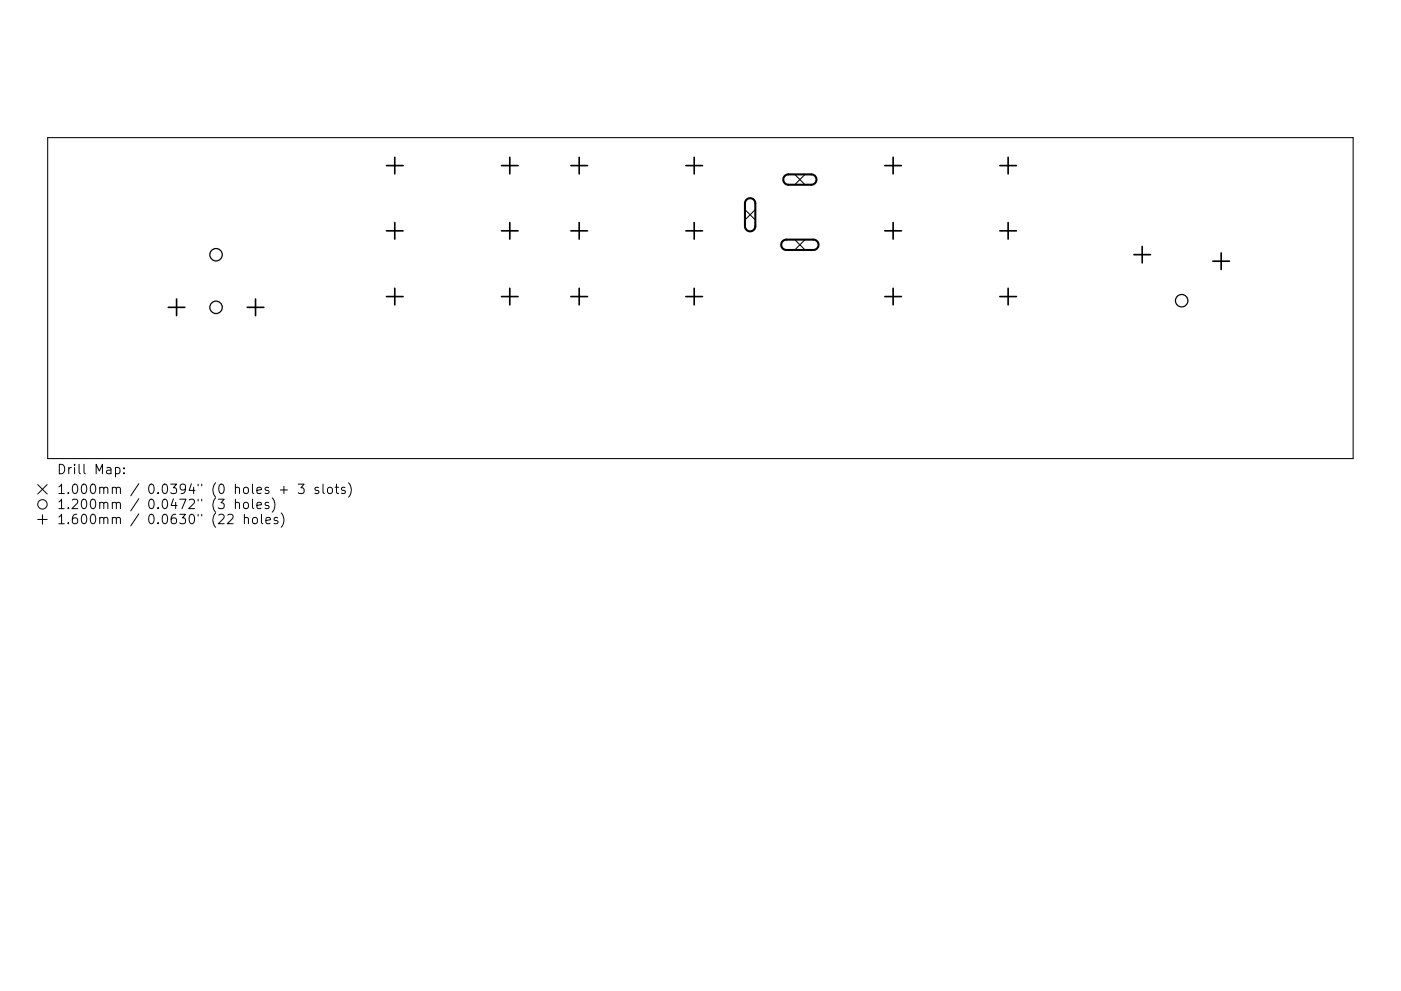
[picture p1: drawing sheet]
<svg xmlns="http://www.w3.org/2000/svg" width="297mm" height="210mm" viewBox="0 0 297 210" stroke-linecap="round" stroke-linejoin="round" font-family="sans-serif">
<defs><g id="words">
<g font-size="2.8">
<text x="12" y="100.6">Drill Map:</text>
<text x="12" y="104.8">1.000mm / 0.0394&quot; (0 holes + 3 slots)</text>
<text x="12" y="108">1.200mm / 0.0472&quot; (3 holes)</text>
<text x="12" y="111.2">1.600mm / 0.0630&quot; (22 holes)</text>
</g>
</g></defs>
<path d="M10.1 29.2h276.8v68.1h-276.8zM168.5 37l2.2 2.2M170.7 37l-2.2 2.2M157.9 44.5l2.2 2.2M160.1 44.5l-2.2 2.2M168.5 50.8l2.2 2.2M170.7 50.8l-2.2 2.2" fill="none" stroke="#000" stroke-width=".22"/>
<path d="M166.4 37.3l.7-.3h4.9a1.1 1.1 0 0 1 1.1 1.1 1.1 1.1 0 0 1-1.1 1.1h-4.8a1.1 1.1 0 0 1-1-.7 1.1 1.1 0 0 1 .2-1.2zM158.3 42.4a1.1 1.1 0 0 1 1.2-.3 1.1 1.1 0 0 1 .6 1.1v4.8a1.1 1.1 0 0 1-1.1 1.1 1.1 1.1 0 0 1-1.1-1.1l.1-4.9zM166 51.2l.6-.4h5.8a1.1 1.1 0 0 1 1.1 1.1 1.1 1.1 0 0 1-1.1 1.1h-5.7a1.1 1.1 0 0 1-1-.6 1.1 1.1 0 0 1 .3-1.2z" fill="none" stroke="#000" stroke-width=".44"/>
<g fill="none" stroke="#000" stroke-width=".26">
<circle cx="45.8" cy="54" r="1.32"/>
<circle cx="45.8" cy="65.2" r="1.32"/>
<circle cx="250.5" cy="63.8" r="1.32"/>
</g>
<g fill="none" stroke="#000" stroke-width=".35">
<path d="M81.9 35.1h3.6M83.7 33.4v3.5M106.3 35.1h3.5M108.1 33.4v3.5M121 35.1h3.6M122.8 33.4v3.5M145.4 35.1h3.5M147.2 33.4v3.5M187.6 35.1h3.5M189.4 33.4v3.5M212 35.1h3.5M213.7 33.4v3.5"/>
<path d="M81.9 49h3.6M83.7 47.2v3.5M106.3 49h3.5M108.1 47.2v3.5M121 49h3.6M122.8 47.2v3.5M145.4 49h3.5M147.2 47.2v3.5M187.6 49h3.5M189.4 47.2v3.5M212 49h3.5M213.7 47.2v3.5"/>
<path d="M240.4 54h3.5M242.2 52.3v3.5M257.1 55.4h3.6M258.9 53.7v3.5M35.7 65.2h3.5M37.4 63.4v3.6M52.4 65.2h3.5M54.2 63.4v3.6M81.9 62.9h3.6M83.7 61.2v3.5M106.3 62.9h3.5M108.1 61.2v3.5"/>
<path d="M121 62.9h3.6M122.8 61.2v3.5M145.4 62.9h3.5M147.2 61.2v3.5M187.6 62.9h3.5M189.4 61.2v3.5M212 62.9h3.5M213.7 61.2v3.5"/>
</g>
<g fill="none" stroke="#000" stroke-width=".21">
<path d="M24.5 99.3l.6-.1 .3 .4v.5l-.2 .3h-.7M26.3 99.3v.2M8 102.8l2 2M8 110.2h2M9 109.2v2M10 102.8l-2 2M26.3 100.3v.2M48.3 109.3l.3-.2 .6 .1a.54 .54 0 0 1 .1 .8l-1.1 1.1h1.2M49.9 106.8a.5 .5 0 0 1 .9 .1v1M49.9 105.9v2M51.7 106.8a.54 .54 0 0 1 .6-.2 .54 .54 0 0 1 .4 .4v.5a.54 .54 0 0 1-.6 .4 .54 .54 0 0 1-.5-.4zM51.8 110a.5 .5 0 0 1 .9 .1v1"/>
<path d="M51.8 109.1v2M53.5 105.9v1.7l.3 .3M53.6 110a.54 .54 0 0 1 .6-.2 .54 .54 0 0 1 .4 .4v.5a.54 .54 0 0 1-.5 .4 .54 .54 0 0 1-.6-.4zM54.5 107.2l.9-.1-.1-.4-.5-.1-.3 .3 .1 .9h.7M55.4 109.1v1.7l.3 .3M56.4 110.4l.9-.1-.1-.4-.5-.1-.3 .3 .1 .9h.7M57 106.7l-.5-.1-.3 .3 .1 .3 .7 .1v.5h-.8M57.7 105.6a2.29 2.29 0 0 1 0 3.1M58.9 109.9l-.5-.1-.3 .3 .1 .3 .7 .1v.5h-.8M59.4 104h1.6M59.6 108.8a2.29 2.29 0 0 1 0 3.1M60.2 103.2v1.5"/>
<path d="M63.2 102.7h1.3l-.7 .8a.54 .54 0 0 1 .7 .4v.4l-.2 .3-.8 .1-.3-.2M67.5 103.5l-.4-.1-.3 .3 .1 .3 .6 .1v.5h-.7M68.5 102.7v1.7l.3 .3M69.6 103.5a.54 .54 0 0 1 .9 .3v.5a.54 .54 0 0 1-.5 .4 .54 .54 0 0 1-.6-.4v-.5zM71.1 103.4h.7M71.3 102.7v1.7l.1 .2 .4 .1M73.1 103.5l-.4-.1-.3 .3 .1 .3 .6 .1v.5h-.7M73.9 102.4a2.29 2.29 0 0 1 0 3.1"/>
<circle cx="9" cy="107" r="1"/>
</g>
<use href="#words"/>
</svg>
